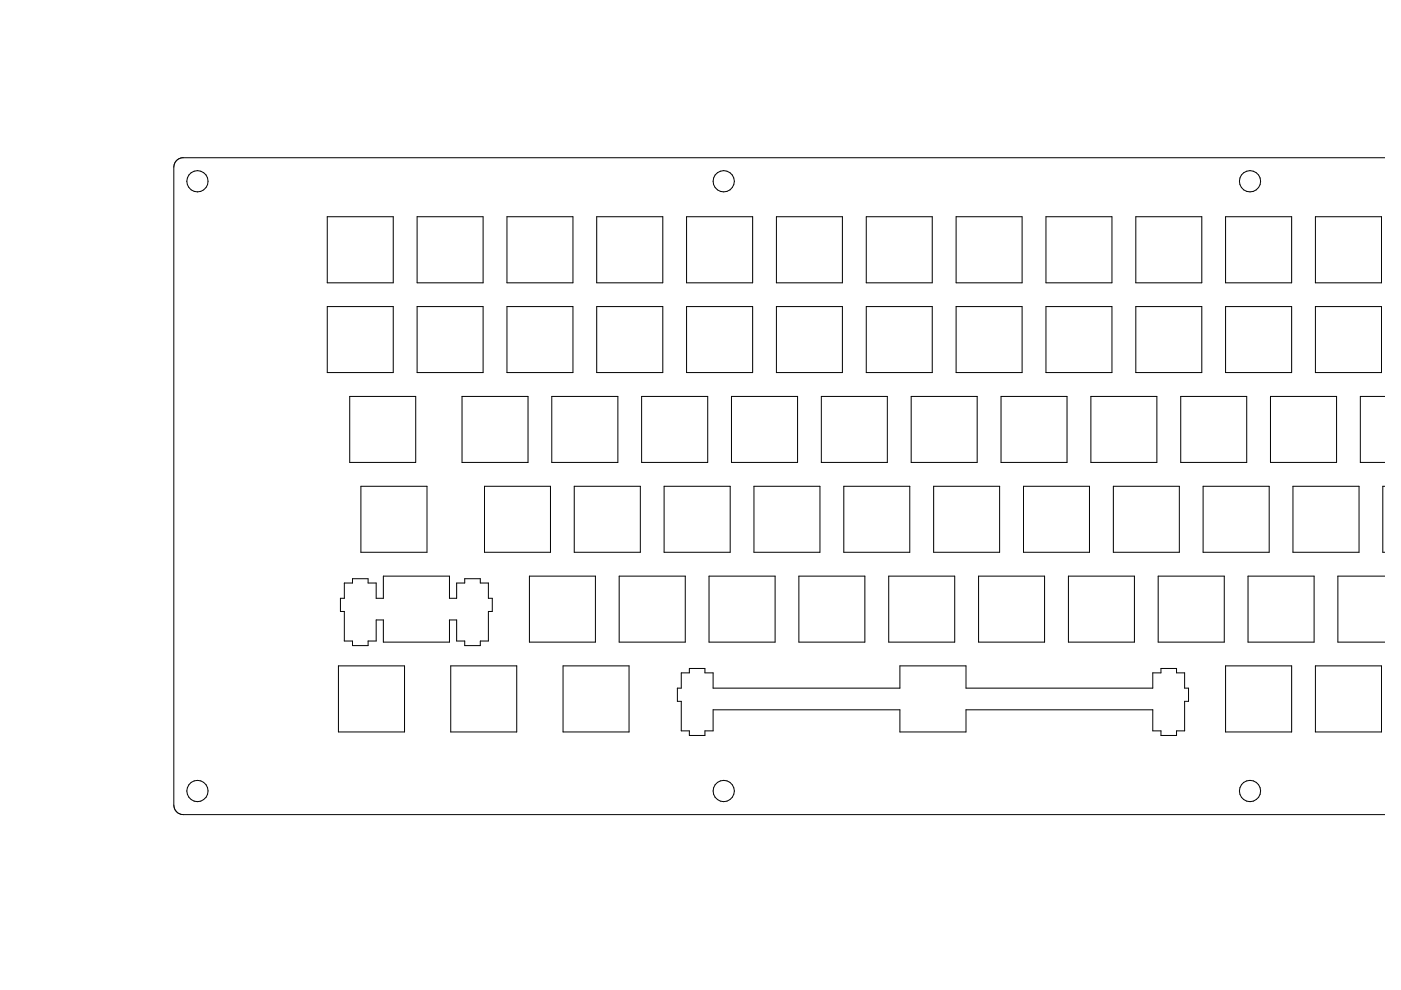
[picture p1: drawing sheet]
<svg xmlns="http://www.w3.org/2000/svg" width="297mm" height="210mm" viewBox="0 0 297 210" stroke-linecap="round" stroke-linejoin="round" font-family="sans-serif">
<g fill="none" stroke="#000" stroke-width=".21">
<path d="M293.5 33.4h-254.8a1.99 1.99 0 0 0-1.8 2v135.3a2.02 2.02 0 0 0 2 2h254.6M69.4 46h14v14h-14zM88.4 46h14v14h-14zM107.5 46h14v14h-14zM126.5 46h14v14h-14zM145.6 46h14v14h-14zM164.6 46h14v14h-14zM183.7 46h14v14h-14zM202.7 46h14v14h-14zM221.8 46h14v14h-14zM240.8 46h14v14h-14zM259.8 46h14.1v14h-14.1z"/>
<path d="M278.9 46h14v14h-14zM69.4 65h14v14h-14zM88.4 65h14v14h-14zM107.5 65h14v14h-14zM126.5 65h14v14h-14zM145.6 65h14v14h-14zM164.6 65h14v14h-14zM183.7 65h14v14h-14zM202.7 65h14v14h-14zM221.8 65h14v14h-14zM240.8 65h14v14h-14zM259.8 65h14.1v14h-14.1z"/>
<path d="M278.9 65h14v14h-14zM74.1 84.1h14v13.9h-14zM98 84.1h14v13.9h-14zM117 84.1h14v13.9h-14zM136 84.1h14.1v13.9h-14.1zM155.1 84.1h14v13.9h-14zM174.1 84.1h14v13.9h-14zM193.2 84.1h14v13.9h-14zM212.2 84.1h14v13.9h-14zM231.3 84.1h14v13.9h-14zM250.3 84.1h14v13.9h-14zM269.4 84.1h14v13.9h-14z"/>
<path d="M293.5 84.1h-5.1v13.9h5.1M76.5 103.1h14v14h-14zM102.7 103.1h14v14h-14zM121.8 103.1h14v14h-14zM140.8 103.1h14v14h-14zM159.9 103.1h13.9v14h-13.9zM178.9 103.1h14v14h-14zM198 103.1h13.9v14h-13.9zM217 103.1h14v14h-14zM236.1 103.1h13.9v14h-13.9zM255.1 103.1h14v14h-14zM274.1 103.1h14v14h-14z"/>
<path d="M293.5 103.1h-.3v14h.3M73 123.6h1.7v-.9h3.3v.9h1.8v3.3h1.5v-4.7h14v4.7h1.5v-3.3h1.7v-.9h3.3v.9h1.7v3.3h.9v2.7h-.9v6.3h-1.7v1h-3.3v-1h-1.7v-4.5h-1.5v4.7h-14v-4.7h-1.5v4.5h-1.8v1h-3.3v-1h-1.7v-6.3h-.8v-2.7h.8zM112.2 122.2h14v13.9h-14zM131.3 122.2h14v13.9h-14zM150.3 122.2h14v13.9h-14zM169.4 122.2h14v13.9h-14zM188.4 122.2h14v13.9h-14zM207.5 122.2h14v13.9h-14zM226.5 122.2h14v13.9h-14zM245.6 122.2h14v13.9h-14zM264.6 122.2h14v13.9h-14zM293.5 122.2h-9.8v13.9h9.8"/>
<path d="M71.8 141.2h14v14h-14zM95.6 141.2h14v14h-14zM119.4 141.2h14v14h-14zM144.4 142.7h1.8v-1h3.3v1h1.7v3.2h39.6v-4.7h14v4.7h39.6v-3.2h1.7v-1h3.3v1h1.8v3.2h.8v2.8h-.8v6.3h-1.8v.9h-3.3v-.9h-1.7v-4.5h-39.6v4.7h-14v-4.7h-39.6v4.5h-1.7v.9h-3.3v-.9h-1.8v-6.3h-.8v-2.8h.8zM259.8 141.2h14.1v14h-14.1zM278.9 141.2h14v14h-14z"/>
<circle cx="41.9" cy="38.4" r="2.25"/>
<circle cx="153.4" cy="38.4" r="2.25"/>
<circle cx="265" cy="38.4" r="2.25"/>
<circle cx="41.9" cy="167.7" r="2.25"/>
<circle cx="153.4" cy="167.7" r="2.25"/>
<circle cx="265" cy="167.7" r="2.25"/>
</g>
</svg>
